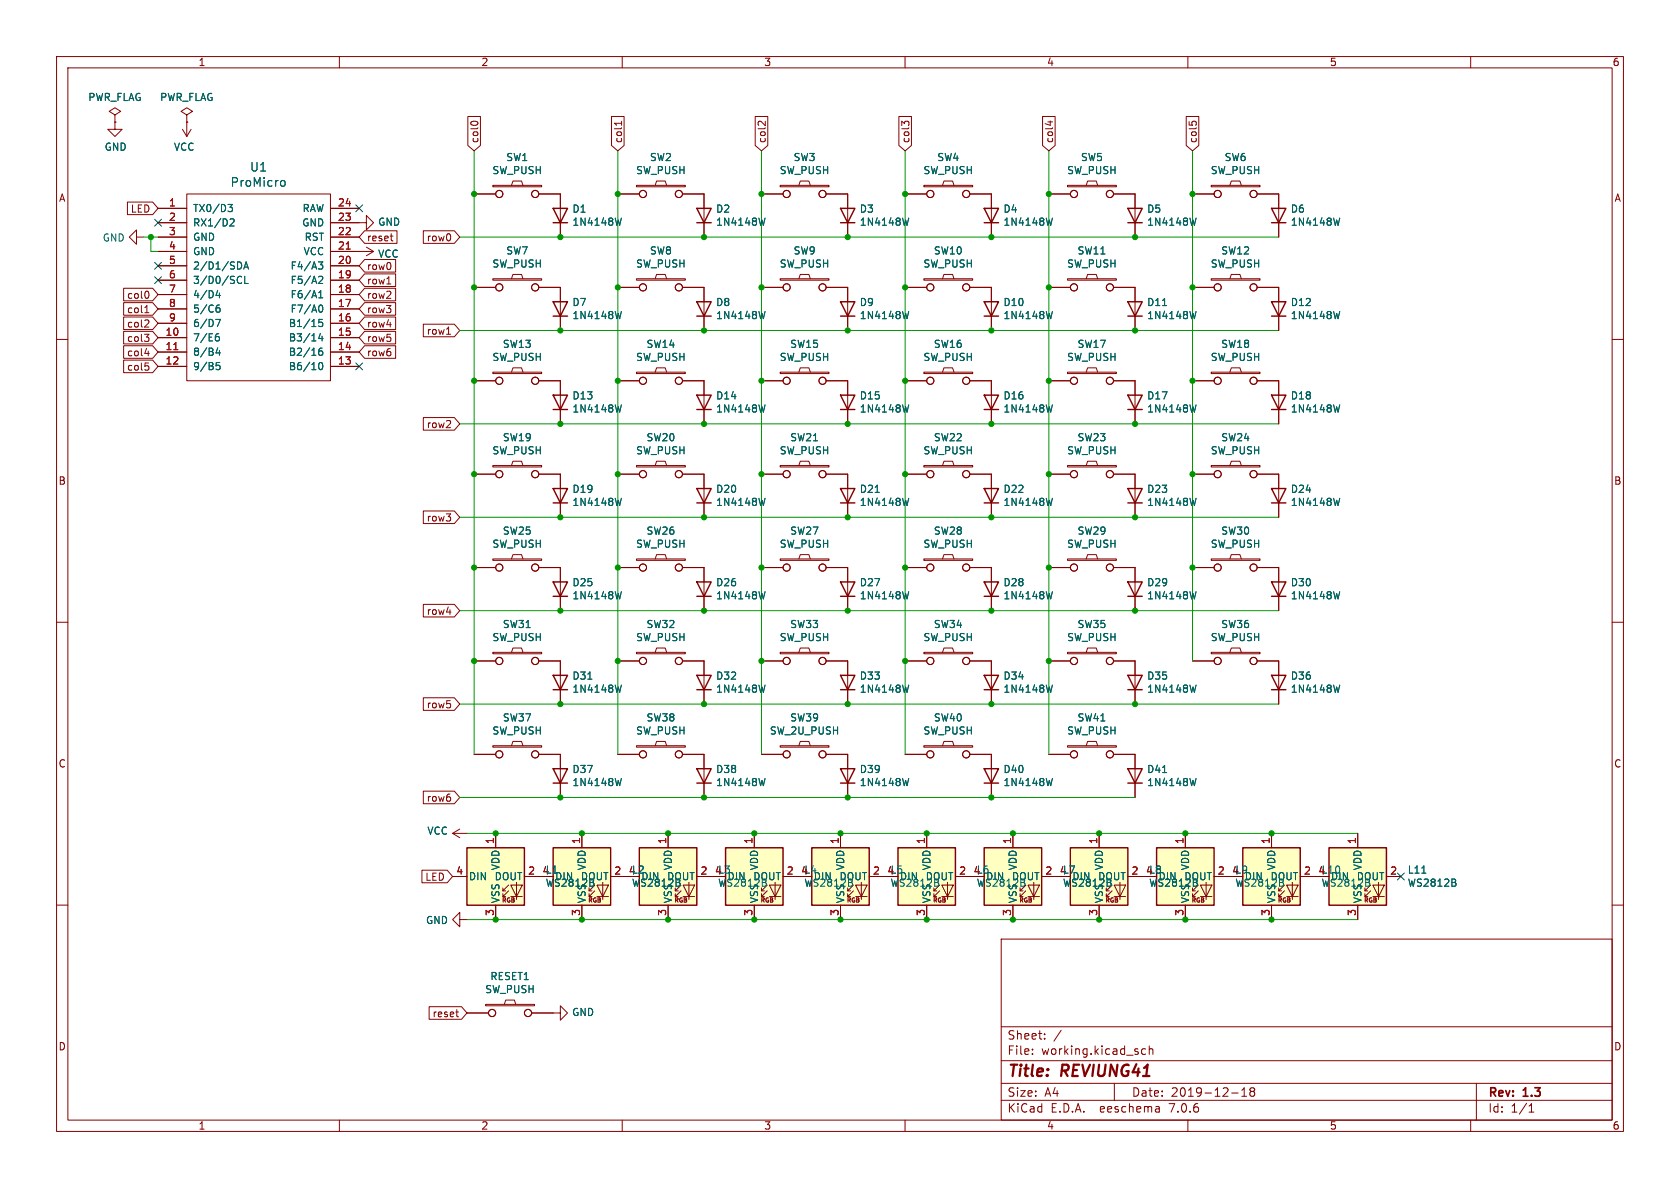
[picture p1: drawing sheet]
<svg xmlns="http://www.w3.org/2000/svg" width="297mm" height="210mm" viewBox="0 0 297 210" stroke-linecap="round" stroke-linejoin="round" font-family="sans-serif">
<defs><g id="words">
<g font-size="2.8" fill="#840000">
<text x="178" y="190.9">Title:</text>
<text x="187.7" y="190.9">REVIUNG41</text>
</g>
<g font-size="2.1" fill="#006464">
<text x="40.7" y="33.2">ProMicro</text>
<text x="44.1" y="30.5">U1</text>
</g>
<g font-size="2.1" fill="#840000">
<text x="178" y="184">Sheet:</text>
<text x="178" y="186.7">File:</text>
<text x="184.1" y="186.7">working.kicad_sch</text>
<text x="178" y="196.9">KiCad</text>
<text x="178" y="194.1">Size:</text>
<text x="184.7" y="194.1">A4</text>
<text x="185.7" y="196.9">E.D.A.</text>
<text x="194.6" y="196.9">eeschema</text>
<text x="200" y="194.1">Date:</text>
<text x="207" y="196.9">7.0.6</text>
<text x="207" y="194.1">2019-12-18</text>
<text x="263" y="194.3">Rev:</text>
<text x="263" y="196.9">Id:</text>
<text x="267.1" y="196.9">1/1</text>
<text x="269.4" y="194.3">1.3</text>
</g>
<g font-size="1.8" fill="#840000">
<text x="35" y="11.9">1</text>
<text x="85" y="11.9">2</text>
<text x="135" y="11.9">3</text>
<text x="185" y="11.9">4</text>
<text x="235" y="11.9">5</text>
<text x="285" y="11.9">6</text>
<text x="84.8" y="25.4" transform="rotate(-90 84.8 25.4)">col0</text>
<text x="110.2" y="25.4" transform="rotate(-90 110.2 25.4)">col1</text>
<text x="135.6" y="25.4" transform="rotate(-90 135.6 25.4)">col2</text>
<text x="161" y="25.4" transform="rotate(-90 161 25.4)">col3</text>
<text x="186.4" y="25.4" transform="rotate(-90 186.4 25.4)">col4</text>
<text x="211.8" y="25.4" transform="rotate(-90 211.8 25.4)">col5</text>
<text x="10.3" y="35.9">A</text>
<text x="285.3" y="35.9">A</text>
<text x="23" y="37.8">LED</text>
<text x="64.8" y="47.9">row0</text>
<text x="64.8" y="42.9">reset</text>
<text x="75.3" y="42.9">row0</text>
<text x="22.4" y="53">col0</text>
<text x="64.8" y="53">row2</text>
<text x="64.8" y="50.5">row1</text>
<text x="22.4" y="58.1">col2</text>
<text x="22.4" y="55.6">col1</text>
<text x="64.8" y="55.6">row3</text>
<text x="64.8" y="58.1">row4</text>
<text x="75.3" y="59.4">row1</text>
<text x="22.4" y="63.2">col4</text>
<text x="22.4" y="65.7">col5</text>
<text x="22.4" y="60.6">col3</text>
<text x="64.8" y="60.6">row5</text>
<text x="64.8" y="63.2">row6</text>
<text x="75.3" y="75.9">row2</text>
<text x="10.3" y="85.9">B</text>
<text x="285.3" y="85.9">B</text>
<text x="75.3" y="92.4">row3</text>
<text x="75.3" y="108.9">row4</text>
<text x="75.3" y="125.4">row5</text>
<text x="10.3" y="135.9">C</text>
<text x="285.3" y="135.9">C</text>
<text x="75.3" y="141.9">row6</text>
<text x="75.1" y="155.9">LED</text>
<text x="10.3" y="185.9">D</text>
<text x="76.4" y="180">reset</text>
<text x="285.3" y="185.9">D</text>
<text x="35" y="199.9">1</text>
<text x="85" y="199.9">2</text>
<text x="135" y="199.9">3</text>
<text x="185" y="199.9">4</text>
<text x="235" y="199.9">5</text>
<text x="285" y="199.9">6</text>
</g>
<g font-size="1.8" fill="#006464">
<text x="15.5" y="18.1">PWR_FLAG</text>
<text x="28.2" y="18.1">PWR_FLAG</text>
<text x="18.4" y="26.8">GND</text>
<text x="30.6" y="26.8">VCC</text>
<text x="89.4" y="28.7">SW1</text>
<text x="114.8" y="28.7">SW2</text>
<text x="140.2" y="28.7">SW3</text>
<text x="165.6" y="28.7">SW4</text>
<text x="191" y="28.7">SW5</text>
<text x="216.4" y="28.7">SW6</text>
<text x="87" y="31">SW_PUSH</text>
<text x="112.4" y="31">SW_PUSH</text>
<text x="137.8" y="31">SW_PUSH</text>
<text x="163.2" y="31">SW_PUSH</text>
<text x="188.6" y="31">SW_PUSH</text>
<text x="214" y="31">SW_PUSH</text>
<text x="34" y="37.7">TX0/D3</text>
<text x="34" y="40.2">RX1/D2</text>
<text x="53.3" y="40.2">GND</text>
<text x="53.4" y="37.7">RAW</text>
<text x="66.8" y="40.1">GND</text>
<text x="101.1" y="37.8">D1</text>
<text x="101.1" y="40.1">1N4148W</text>
<text x="126.5" y="37.8">D2</text>
<text x="126.5" y="40.1">1N4148W</text>
<text x="151.9" y="37.8">D3</text>
<text x="151.9" y="40.1">1N4148W</text>
<text x="177.3" y="37.8">D4</text>
<text x="177.3" y="40.1">1N4148W</text>
<text x="202.7" y="37.8">D5</text>
<text x="202.7" y="40.1">1N4148W</text>
<text x="228.1" y="37.8">D6</text>
<text x="228.1" y="40.1">1N4148W</text>
<text x="18.1" y="42.9">GND</text>
<text x="34" y="42.8">GND</text>
<text x="34" y="45.3">GND</text>
<text x="34" y="47.9">2/D1/SDA</text>
<text x="51.3" y="47.9">F4/A3</text>
<text x="53.6" y="45.3">VCC</text>
<text x="53.8" y="42.8">RST</text>
<text x="66.8" y="45.7">VCC</text>
<text x="87" y="47.5">SW_PUSH</text>
<text x="89.4" y="45.2">SW7</text>
<text x="112.4" y="47.5">SW_PUSH</text>
<text x="114.8" y="45.2">SW8</text>
<text x="137.8" y="47.5">SW_PUSH</text>
<text x="140.2" y="45.2">SW9</text>
<text x="163.2" y="47.5">SW_PUSH</text>
<text x="165" y="45.2">SW10</text>
<text x="188.6" y="47.5">SW_PUSH</text>
<text x="190.4" y="45.2">SW11</text>
<text x="214" y="47.5">SW_PUSH</text>
<text x="215.8" y="45.2">SW12</text>
<text x="34" y="50.4">3/D0/SCL</text>
<text x="34" y="52.9">4/D4</text>
<text x="51.3" y="52.9">F6/A1</text>
<text x="51.3" y="50.4">F5/A2</text>
<text x="34" y="55.5">5/C6</text>
<text x="34" y="58">6/D7</text>
<text x="51" y="58">B1/15</text>
<text x="51.3" y="55.5">F7/A0</text>
<text x="101.1" y="54.3">D7</text>
<text x="101.1" y="56.6">1N4148W</text>
<text x="126.5" y="54.3">D8</text>
<text x="126.5" y="56.6">1N4148W</text>
<text x="151.9" y="54.3">D9</text>
<text x="151.9" y="56.6">1N4148W</text>
<text x="177.3" y="54.3">D10</text>
<text x="177.3" y="56.6">1N4148W</text>
<text x="202.7" y="54.3">D11</text>
<text x="202.7" y="56.6">1N4148W</text>
<text x="228.1" y="54.3">D12</text>
<text x="228.1" y="56.6">1N4148W</text>
<text x="34" y="60.6">7/E6</text>
<text x="34" y="63.1">8/B4</text>
<text x="34" y="65.6">9/B5</text>
<text x="51" y="65.6">B6/10</text>
<text x="51" y="63.1">B2/16</text>
<text x="51" y="60.6">B3/14</text>
<text x="87" y="64">SW_PUSH</text>
<text x="88.8" y="61.7">SW13</text>
<text x="112.4" y="64">SW_PUSH</text>
<text x="114.2" y="61.7">SW14</text>
<text x="137.8" y="64">SW_PUSH</text>
<text x="139.6" y="61.7">SW15</text>
<text x="163.2" y="64">SW_PUSH</text>
<text x="165" y="61.7">SW16</text>
<text x="188.6" y="64">SW_PUSH</text>
<text x="190.4" y="61.7">SW17</text>
<text x="214" y="64">SW_PUSH</text>
<text x="215.8" y="61.7">SW18</text>
<text x="101.1" y="70.8">D13</text>
<text x="126.5" y="70.8">D14</text>
<text x="151.9" y="70.8">D15</text>
<text x="177.3" y="70.8">D16</text>
<text x="202.7" y="70.8">D17</text>
<text x="228.1" y="70.8">D18</text>
<text x="101.1" y="73.1">1N4148W</text>
<text x="126.5" y="73.1">1N4148W</text>
<text x="151.9" y="73.1">1N4148W</text>
<text x="177.3" y="73.1">1N4148W</text>
<text x="202.7" y="73.1">1N4148W</text>
<text x="228.1" y="73.1">1N4148W</text>
<text x="87" y="80.5">SW_PUSH</text>
<text x="88.8" y="78.2">SW19</text>
<text x="112.4" y="80.5">SW_PUSH</text>
<text x="114.2" y="78.2">SW20</text>
<text x="137.8" y="80.5">SW_PUSH</text>
<text x="139.6" y="78.2">SW21</text>
<text x="163.2" y="80.5">SW_PUSH</text>
<text x="165" y="78.2">SW22</text>
<text x="188.6" y="80.5">SW_PUSH</text>
<text x="190.4" y="78.2">SW23</text>
<text x="214" y="80.5">SW_PUSH</text>
<text x="215.8" y="78.2">SW24</text>
<text x="101.1" y="87.3">D19</text>
<text x="101.1" y="89.6">1N4148W</text>
<text x="126.5" y="87.3">D20</text>
<text x="126.5" y="89.6">1N4148W</text>
<text x="151.9" y="87.3">D21</text>
<text x="151.9" y="89.6">1N4148W</text>
<text x="177.3" y="87.3">D22</text>
<text x="177.3" y="89.6">1N4148W</text>
<text x="202.7" y="87.3">D23</text>
<text x="202.7" y="89.6">1N4148W</text>
<text x="228.1" y="87.3">D24</text>
<text x="228.1" y="89.6">1N4148W</text>
<text x="88.8" y="94.7">SW25</text>
<text x="114.2" y="94.7">SW26</text>
<text x="139.6" y="94.7">SW27</text>
<text x="165" y="94.7">SW28</text>
<text x="190.4" y="94.7">SW29</text>
<text x="215.8" y="94.7">SW30</text>
<text x="87" y="97">SW_PUSH</text>
<text x="112.4" y="97">SW_PUSH</text>
<text x="137.8" y="97">SW_PUSH</text>
<text x="163.2" y="97">SW_PUSH</text>
<text x="188.6" y="97">SW_PUSH</text>
<text x="214" y="97">SW_PUSH</text>
<text x="101.1" y="103.8">D25</text>
<text x="101.1" y="106.1">1N4148W</text>
<text x="126.5" y="103.8">D26</text>
<text x="126.5" y="106.1">1N4148W</text>
<text x="151.9" y="103.8">D27</text>
<text x="151.9" y="106.1">1N4148W</text>
<text x="177.3" y="103.8">D28</text>
<text x="177.3" y="106.1">1N4148W</text>
<text x="202.7" y="103.8">D29</text>
<text x="202.7" y="106.1">1N4148W</text>
<text x="228.1" y="103.8">D30</text>
<text x="228.1" y="106.1">1N4148W</text>
<text x="87" y="113.5">SW_PUSH</text>
<text x="88.8" y="111.2">SW31</text>
<text x="112.4" y="113.5">SW_PUSH</text>
<text x="114.2" y="111.2">SW32</text>
<text x="137.8" y="113.5">SW_PUSH</text>
<text x="139.6" y="111.2">SW33</text>
<text x="163.2" y="113.5">SW_PUSH</text>
<text x="165" y="111.2">SW34</text>
<text x="188.6" y="113.5">SW_PUSH</text>
<text x="190.4" y="111.2">SW35</text>
<text x="214" y="113.5">SW_PUSH</text>
<text x="215.8" y="111.2">SW36</text>
<text x="101.1" y="120.3">D31</text>
<text x="101.1" y="122.7">1N4148W</text>
<text x="126.5" y="120.3">D32</text>
<text x="126.5" y="122.7">1N4148W</text>
<text x="151.9" y="120.3">D33</text>
<text x="151.9" y="122.7">1N4148W</text>
<text x="177.3" y="120.3">D34</text>
<text x="177.3" y="122.7">1N4148W</text>
<text x="202.7" y="120.3">D35</text>
<text x="202.7" y="122.7">1N4148W</text>
<text x="228.1" y="120.3">D36</text>
<text x="228.1" y="122.7">1N4148W</text>
<text x="87" y="130">SW_PUSH</text>
<text x="88.8" y="127.7">SW37</text>
<text x="112.4" y="130">SW_PUSH</text>
<text x="114.2" y="127.7">SW38</text>
<text x="136" y="130">SW_2U_PUSH</text>
<text x="139.6" y="127.7">SW39</text>
<text x="163.2" y="130">SW_PUSH</text>
<text x="165" y="127.7">SW40</text>
<text x="188.6" y="130">SW_PUSH</text>
<text x="190.4" y="127.7">SW41</text>
<text x="101.1" y="136.9">D37</text>
<text x="126.5" y="136.9">D38</text>
<text x="151.9" y="136.9">D39</text>
<text x="177.3" y="136.9">D40</text>
<text x="202.7" y="136.9">D41</text>
<text x="101.1" y="139.2">1N4148W</text>
<text x="126.5" y="139.2">1N4148W</text>
<text x="151.9" y="139.2">1N4148W</text>
<text x="177.3" y="139.2">1N4148W</text>
<text x="202.7" y="139.2">1N4148W</text>
<text x="75.5" y="147.8">VCC</text>
<text x="82.8" y="155.8">DIN</text>
<text x="87.4" y="155.8">DOUT</text>
<text x="88.5" y="153.9" transform="rotate(-90 88.5 153.9)">VDD</text>
<text x="95.8" y="154.7">4L1</text>
<text x="98" y="155.8">DIN</text>
<text x="102.6" y="155.8">DOUT</text>
<text x="103.7" y="153.9" transform="rotate(-90 103.7 153.9)">VDD</text>
<text x="111.1" y="154.7">4L2</text>
<text x="113.3" y="155.8">DIN</text>
<text x="117.8" y="155.8">DOUT</text>
<text x="119" y="153.9" transform="rotate(-90 119 153.9)">VDD</text>
<text x="128.5" y="155.8">DIN</text>
<text x="133.1" y="155.8">DOUT</text>
<text x="134.2" y="153.9" transform="rotate(-90 134.2 153.9)">VDD</text>
<text x="143.8" y="155.8">DIN</text>
<text x="148.3" y="155.8">DOUT</text>
<text x="149.5" y="153.9" transform="rotate(-90 149.5 153.9)">VDD</text>
<text x="159" y="155.8">DIN</text>
<text x="163.6" y="155.8">DOUT</text>
<text x="164.7" y="153.9" transform="rotate(-90 164.7 153.9)">VDD</text>
<text x="174.2" y="155.8">DIN</text>
<text x="178.8" y="155.8">DOUT</text>
<text x="179.9" y="153.9" transform="rotate(-90 179.9 153.9)">VDD</text>
<text x="187.3" y="154.7">4L7</text>
<text x="189.5" y="155.8">DIN</text>
<text x="194" y="155.8">DOUT</text>
<text x="195.2" y="153.9" transform="rotate(-90 195.2 153.9)">VDD</text>
<text x="204.7" y="155.8">DIN</text>
<text x="209.3" y="155.8">DOUT</text>
<text x="210.4" y="153.9" transform="rotate(-90 210.4 153.9)">VDD</text>
<text x="217.7" y="154.7">4L9</text>
<text x="220" y="155.8">DIN</text>
<text x="224.5" y="155.8">DOUT</text>
<text x="225.7" y="153.9" transform="rotate(-90 225.7 153.9)">VDD</text>
<text x="235.2" y="155.8">DIN</text>
<text x="239.8" y="155.8">DOUT</text>
<text x="240.9" y="153.9" transform="rotate(-90 240.9 153.9)">VDD</text>
<text x="248.8" y="154.6">L11</text>
<text x="88.5" y="159.8" transform="rotate(-90 88.5 159.8)">VSS</text>
<text x="96.4" y="156.9">WS2812B</text>
<text x="103.7" y="159.8" transform="rotate(-90 103.7 159.8)">VSS</text>
<text x="111.6" y="156.9">WS2812B</text>
<text x="119" y="159.8" transform="rotate(-90 119 159.8)">VSS</text>
<text x="126.9" y="156.9">WS2812B</text>
<text x="134.2" y="159.8" transform="rotate(-90 134.2 159.8)">VSS</text>
<text x="142.1" y="156.9">WS2812B</text>
<text x="149.5" y="159.8" transform="rotate(-90 149.5 159.8)">VSS</text>
<text x="157.3" y="156.9">WS2812B</text>
<text x="164.7" y="159.8" transform="rotate(-90 164.7 159.8)">VSS</text>
<text x="172.6" y="156.9">WS2812B</text>
<text x="179.9" y="159.8" transform="rotate(-90 179.9 159.8)">VSS</text>
<text x="187.8" y="156.9">WS2812B</text>
<text x="195.2" y="159.8" transform="rotate(-90 195.2 159.8)">VSS</text>
<text x="203.1" y="156.9">WS2812B</text>
<text x="210.4" y="159.8" transform="rotate(-90 210.4 159.8)">VSS</text>
<text x="218.3" y="156.9">WS2812B</text>
<text x="225.7" y="159.8" transform="rotate(-90 225.7 159.8)">VSS</text>
<text x="233.5" y="156.9">WS2812B</text>
<text x="240.9" y="159.8" transform="rotate(-90 240.9 159.8)">VSS</text>
<text x="248.8" y="156.9">WS2812B</text>
<text x="75.2" y="163.6">GND</text>
<text x="86.6" y="173.5">RESET1</text>
<text x="85.7" y="175.8">SW_PUSH</text>
<text x="101.1" y="179.8">GND</text>
</g>
<g font-size="1.8" fill="#a90000">
<text x="29.8" y="36.6">1</text>
<text x="29.8" y="39.1">2</text>
<text x="29.8" y="41.7">3</text>
<text x="59.6" y="41.7">22</text>
<text x="59.6" y="39.1">23</text>
<text x="59.6" y="36.6">24</text>
<text x="29.8" y="44.2">4</text>
<text x="29.8" y="46.7">5</text>
<text x="59.6" y="46.7">20</text>
<text x="59.6" y="44.2">21</text>
<text x="29.8" y="49.3">6</text>
<text x="29.8" y="51.8">7</text>
<text x="59.6" y="51.8">18</text>
<text x="59.6" y="49.3">19</text>
<text x="29.2" y="59.4">10</text>
<text x="29.8" y="54.4">8</text>
<text x="29.8" y="56.9">9</text>
<text x="59.6" y="59.4">15</text>
<text x="59.6" y="56.9">16</text>
<text x="59.6" y="54.4">17</text>
<text x="29.2" y="62">11</text>
<text x="29.2" y="64.5">12</text>
<text x="59.6" y="64.5">13</text>
<text x="59.6" y="62">14</text>
<text x="87.4" y="149.3" transform="rotate(-90 87.4 149.3)">1</text>
<text x="102.6" y="149.3" transform="rotate(-90 102.6 149.3)">1</text>
<text x="117.9" y="149.3" transform="rotate(-90 117.9 149.3)">1</text>
<text x="133.1" y="149.3" transform="rotate(-90 133.1 149.3)">1</text>
<text x="148.3" y="149.3" transform="rotate(-90 148.3 149.3)">1</text>
<text x="163.6" y="149.3" transform="rotate(-90 163.6 149.3)">1</text>
<text x="178.8" y="149.3" transform="rotate(-90 178.8 149.3)">1</text>
<text x="194.1" y="149.3" transform="rotate(-90 194.1 149.3)">1</text>
<text x="209.3" y="149.3" transform="rotate(-90 209.3 149.3)">1</text>
<text x="224.5" y="149.3" transform="rotate(-90 224.5 149.3)">1</text>
<text x="239.8" y="149.3" transform="rotate(-90 239.8 149.3)">1</text>
<text x="80.6" y="154.7">4</text>
<text x="93.3" y="154.7">2</text>
<text x="108.5" y="154.7">2</text>
<text x="123.8" y="154.7">2</text>
<text x="126.3" y="154.7">4L3</text>
<text x="139" y="154.7">2</text>
<text x="141.5" y="154.7">4L4</text>
<text x="154.2" y="154.7">2</text>
<text x="156.8" y="154.7">4L5</text>
<text x="169.5" y="154.7">2</text>
<text x="172" y="154.7">4L6</text>
<text x="184.7" y="154.7">2</text>
<text x="200" y="154.7">2</text>
<text x="202.5" y="154.7">4L8</text>
<text x="215.2" y="154.7">2</text>
<text x="230.4" y="154.7">2</text>
<text x="233" y="154.7">4L10</text>
<text x="245.7" y="154.7">2</text>
<text x="87.4" y="162" transform="rotate(-90 87.4 162)">3</text>
<text x="102.6" y="162" transform="rotate(-90 102.6 162)">3</text>
<text x="117.9" y="162" transform="rotate(-90 117.9 162)">3</text>
<text x="133.1" y="162" transform="rotate(-90 133.1 162)">3</text>
<text x="148.3" y="162" transform="rotate(-90 148.3 162)">3</text>
<text x="163.6" y="162" transform="rotate(-90 163.6 162)">3</text>
<text x="178.8" y="162" transform="rotate(-90 178.8 162)">3</text>
<text x="194.1" y="162" transform="rotate(-90 194.1 162)">3</text>
<text x="209.3" y="162" transform="rotate(-90 209.3 162)">3</text>
<text x="224.5" y="162" transform="rotate(-90 224.5 162)">3</text>
<text x="239.8" y="162" transform="rotate(-90 239.8 162)">3</text>
</g>
<g font-size="1.1" fill="#840000">
<text x="88.6" y="159.7">RGB</text>
<text x="103.9" y="159.7">RGB</text>
<text x="119.1" y="159.7">RGB</text>
<text x="134.3" y="159.7">RGB</text>
<text x="149.6" y="159.7">RGB</text>
<text x="164.8" y="159.7">RGB</text>
<text x="180.1" y="159.7">RGB</text>
<text x="195.3" y="159.7">RGB</text>
<text x="210.5" y="159.7">RGB</text>
<text x="225.8" y="159.7">RGB</text>
<text x="241" y="159.7">RGB</text>
</g>
</g></defs>
<g fill="none" stroke="#840000" stroke-width=".18">
<path d="M10 10h277v190h-277zM12 12h273v186h-273zM60 10v2M110 10v2M160 10v2M210 10v2M260 10v2M20.3 20.3l1-.6-1-.6-1 .6 1 .6v1.3M20.3 21.6h.1M20.3 21.6v1.3h1.3l-1.3 1.2-1.3-1.2h1.3M22.5 35.7h4.5l.9 1.1-.9 1.1h-4.5zM27.9 36.8h5.1"/>
<path d="M27.9 39.4h5.1M32.3 22.9l.7 1.2M33 34.3h25.4v33h-25.4zM33 20.3l1-.6-1-.6-1 .6 1 .6v1.3M33 21.6h.1M33 21.6v2.5M33.8 22.9l-.8 1.2M58.4 39.4h6.4v-1.3l1.2 1.3-1.2 1.2v-1.2M58.4 36.8h5.1M82.7 20.6h2.2v5.1l-1.1 1-1.1-1zM83.3 21.6l.4-.2 .7 .2M83.8 34.3h3.8"/>
<path d="M87.1 32.8h8.7v.2h-8.7zM90.4 32.8l.3-.8h1.5l.3 .8M95.2 34.3h3.9v7.6M108.1 20.6h2.2v5.1l-1.1 1-1.1-1zM109.2 34.3h3.8M109.9 21.4v.8M109.9 21.8h-1.3l.2 .1M112.5 32.8h8.7v.2h-8.7zM115.8 32.8l.3-.8h1.5l.3 .8M120.6 34.3h3.9v7.6M133.5 20.6h2.2v5.1l-1.1 1-1.1-1zM134.6 34.3h3.8"/>
<path d="M135.3 21.4v.8l-.7-.7-.3-.1-.3 .3M137.9 32.8h8.7v.2h-8.7zM141.2 32.8l.3-.8h1.5l.3 .8M146 34.3h3.9v7.6M158.9 20.6h2.2v5.1l-1.1 1-1.1-1zM159.9 21.7l.2-.3h.3l.3 .3M159.9 21.9l-.5-.5v.8M160 34.3h3.8M163.3 32.8h8.7v.2h-8.7zM166.6 32.8l.3-.8h1.5l.3 .8M171.4 34.3h3.9v7.6M184.3 20.6h2.2v5.1l-1.1 1-1.1-1z"/>
<path d="M185.2 21.6h.9M185.4 34.3h3.8M185.7 21.4v.8M188.7 32.8h8.7v.2h-8.7zM192 32.8l.3-.8h1.5l.3 .8M196.8 34.3h3.9v7.6M209.7 20.6h2.2v5.1l-1.1 1-1.1-1zM210.2 21.5v.6M210.7 21.7l.2-.3h.3l.3 .3M210.8 34.3h3.8M214.1 32.8h8.7v.2h-8.7zM217.4 32.8l.3-.8h1.5l.3 .8"/>
<path d="M222.2 34.3h3.9v7.6M10 60h2M21.9 51h5.1l.9 1.1-.9 1.1h-5.1zM21.9 56h5.1l.9 1.2-.9 1.1h-5.1zM21.9 53.5h5.1l.9 1.1-.9 1.1h-5.1zM21.9 58.6h5.1l.9 1.1-.9 1.1h-5.1zM24.1 41.9v-1.3l-1.2 1.3 1.2 1.3v-1.3h1.3M25.5 59.1h.8l-.4 .5M25.6 55.3h.7M25.8 54.2l.2-.2v1.3M26.1 56.6l.2 .2v.3l-.8 .7h.8M26.1 59.6l.2 .2v.3l-.2 .3"/>
<path d="M26.1 51.5l.2 .5-.2 .7M27.9 59.7h5.1M27.9 57.2h5.1M27.9 54.6h5.1M27.9 52.1h5.1M27.9 49.5h5.1M27.9 47h5.1M27.9 44.5h5.1M27.9 41.9h5.1M58.4 59.7h5.1M58.4 57.2h5.1M58.4 54.6h5.1"/>
<path d="M58.4 52.1h5.1M58.4 49.5h5.1M58.4 47h5.1M58.4 44.5h7.6M58.4 41.9h5.1M64.5 58.6h5.4v2.2h-5.4l-1-1.1zM64.5 51h5.4v2.2h-5.4l-1-1.1zM64.5 45.9h5.4v2.2h-5.4l-1-1.1zM64.5 53.5h5.4v2.2h-5.4l-1-1.1zM64.5 56h5.4v2.3h-5.4l-1-1.1zM64.5 40.8h5.7v2.2h-5.7l-1-1.1zM64.5 48.4h5.4v2.2h-5.4l-1-1.1z"/>
<path d="M64.8 43.7l1.2 .8M66 44.5l-1.2 .7M68.4 57.4h.8M68.4 50.2h.7M69 41.7h.5M69.2 42.5l.3 .1M74.8 57.3h5.5l1 1.1-1 1.1h-5.5zM74.8 40.8h5.5l1 1.1-1 1.1h-5.5zM78.9 59.1h.8M83.8 50.8h3.8M87.1 49.3h8.7v.2h-8.7zM90.4 49.3l.3-.8h1.5l.3 .8"/>
<path d="M95.2 50.8h3.9v7.6M109.2 50.8h3.8M112.5 49.3h8.7v.2h-8.7zM115.8 49.3l.3-.8h1.5l.3 .8M120.6 50.8h3.9v7.6M134.6 50.8h3.8M137.9 49.3h8.7v.2h-8.7zM141.2 49.3l.3-.8h1.5l.3 .8M146 50.8h3.9v7.6M160 50.8h3.8M163.3 49.3h8.7v.2h-8.7zM166.6 49.3l.3-.8h1.5l.3 .8"/>
<path d="M171.4 50.8h3.9v7.6M185.4 50.8h3.8M188.7 49.3h8.7v.2h-8.7zM192 49.3l.3-.8h1.5l.3 .8M196.8 50.8h3.9v7.6M210.8 50.8h3.8M214.1 49.3h8.7v.2h-8.7zM217.4 49.3l.3-.8h1.5l.3 .8M222.2 50.8h3.9v7.6M285 60h2M21.9 61.1h5.1l.9 1.1-.9 1.1h-5.1zM21.9 63.7h5.1l.9 1.1-.9 1.1h-5.1z"/>
<path d="M25.6 62.5h.8M25.7 64.2h.6M26.1 64.7l.2 .2v.3l-.2 .2M26.2 62.1v.8M27.9 62.2h5.1M27.9 64.8h5.1M58.4 62.2h5.1M58.4 64.8h5.1M64.5 61.1h5.4v2.2h-5.4l-1-1.1zM74.8 73.8h5.5l1 1.1-1 1.1h-5.5zM83.8 67.3h3.8M87.1 65.8h8.7v.2h-8.7z"/>
<path d="M90.4 65.8l.3-.8h1.5l.3 .8M95.2 67.3h3.9v7.6M109.2 67.3h3.8M112.5 65.8h8.7v.2h-8.7zM115.8 65.8l.3-.8h1.5l.3 .8M120.6 67.3h3.9v7.6M134.6 67.3h3.8M137.9 65.8h8.7v.2h-8.7zM141.2 65.8l.3-.8h1.5l.3 .8M146 67.3h3.9v7.6M160 67.3h3.8M163.3 65.8h8.7v.2h-8.7z"/>
<path d="M166.6 65.8l.3-.8h1.5l.3 .8M171.4 67.3h3.9v7.6M185.4 67.3h3.8M188.7 65.8h8.7v.2h-8.7zM192 65.8l.3-.8h1.5l.3 .8M196.8 67.3h3.9v7.6M210.8 67.3h3.8M214.1 65.8h8.7v.2h-8.7zM217.4 65.8l.3-.8h1.5l.3 .8M222.2 67.3h3.9v7.6M74.8 90.3h5.5l1 1.1-1 1.2h-5.5zM83.8 83.8h3.8"/>
<path d="M87.1 98.8h8.7v.3h-8.7zM87.1 82.3h8.7v.3h-8.7zM90.4 98.8l.3-.8h1.5l.3 .8M90.4 82.3l.3-.8h1.5l.3 .8M95.2 83.8h3.9v7.6M109.2 83.8h3.8M112.5 82.3h8.7v.3h-8.7zM112.5 98.8h8.7v.3h-8.7zM115.8 82.3l.3-.8h1.5l.3 .8M115.8 98.8l.3-.8h1.5l.3 .8M120.6 83.8h3.9v7.6M134.6 83.8h3.8"/>
<path d="M137.9 82.3h8.7v.3h-8.7zM137.9 98.8h8.7v.3h-8.7zM141.2 82.3l.3-.8h1.5l.3 .8M141.2 98.8l.3-.8h1.5l.3 .8M146 83.8h3.9v7.6M160 83.8h3.8M163.3 82.3h8.7v.3h-8.7zM163.3 98.8h8.7v.3h-8.7zM166.6 82.3l.3-.8h1.5l.3 .8M166.6 98.8l.3-.8h1.5l.3 .8M171.4 83.8h3.9v7.6M185.4 83.8h3.8"/>
<path d="M188.7 82.3h8.7v.3h-8.7zM188.7 98.8h8.7v.3h-8.7zM192 82.3l.3-.8h1.5l.3 .8M192 98.8l.3-.8h1.5l.3 .8M196.8 83.8h3.9v7.6M210.8 83.8h3.8M214.1 98.8h8.7v.3h-8.7zM214.1 82.3h8.7v.3h-8.7zM217.4 98.8l.3-.8h1.5l.3 .8M217.4 82.3l.3-.8h1.5l.3 .8M222.2 83.8h3.9v7.6M10 110h2"/>
<path d="M74.8 106.8h5.5l1 1.2-1 1.1h-5.5zM78.9 108.2h.8M83.8 116.8h3.8M83.8 100.3h3.8M87.1 115.3h8.7v.3h-8.7zM90.4 115.3l.3-.7h1.5l.3 .7M95.2 116.8h3.9v7.7M95.2 100.3h3.9v7.7M109.2 116.8h3.8M109.2 100.3h3.8M112.5 115.3h8.7v.3h-8.7zM115.8 115.3l.3-.7h1.5l.3 .7"/>
<path d="M120.6 100.3h3.9v7.7M120.6 116.8h3.9v7.7M134.6 116.8h3.8M134.6 100.3h3.8M137.9 115.3h8.7v.3h-8.7zM141.2 115.3l.3-.7h1.5l.3 .7M146 100.3h3.9v7.7M146 116.8h3.9v7.7M160 116.8h3.8M160 100.3h3.8M163.3 115.3h8.7v.3h-8.7zM166.6 115.3l.3-.7h1.5l.3 .7"/>
<path d="M171.4 100.3h3.9v7.7M171.4 116.8h3.9v7.7M185.4 116.8h3.8M185.4 100.3h3.8M188.7 115.3h8.7v.3h-8.7zM192 115.3l.3-.7h1.5l.3 .7M196.8 100.3h3.9v7.7M196.8 116.8h3.9v7.7M210.8 116.8h3.8M210.8 100.3h3.8M214.1 115.3h8.7v.3h-8.7zM217.4 115.3l.3-.7h1.5l.3 .7"/>
<path d="M222.2 100.3h3.9v7.7M222.2 116.8h3.9v7.7M285 110h2M74.8 139.9h5.5l1 1.1-1 1.1h-5.5zM74.8 123.3h5.5l1 1.2-1 1.1h-5.5zM83.8 133.4h3.8M87.1 131.8h8.7v.3h-8.7zM90.4 131.8l.3-.7h1.5l.3 .7M95.2 133.4h3.9v7.6M109.2 133.4h3.8M112.5 131.8h8.7v.3h-8.7zM115.8 131.8l.3-.7h1.5l.3 .7"/>
<path d="M120.6 133.4h3.9v7.6M134.6 133.4h3.8M137.9 131.8h8.7v.3h-8.7zM141.2 131.8l.3-.7h1.5l.3 .7M146 133.4h3.9v7.6M160 133.4h3.8M163.3 131.8h8.7v.3h-8.7zM166.6 131.8l.3-.7h1.5l.3 .7M171.4 133.4h3.9v7.6M185.4 133.4h3.8M188.7 131.8h8.7v.3h-8.7zM192 131.8l.3-.7h1.5l.3 .7"/>
<path d="M196.8 133.4h3.9v7.6M10 160h2M74.6 153.8h4.5l.9 1.1-.9 1.2h-4.5zM80 154.9h2.5M80 147.3l1.3 .8M80 147.3h2.5M81.3 146.6l-1.3 .7M87.6 147.3v2.6M88.9 158.5h.5M88.9 157.5h.5M89.9 157.5l-1 1v-.5M89.9 156.5l-1 1v-.5"/>
<path d="M90.3 156.5h2l-1 2zM90.3 158.5h2M91.3 156v3M92.7 154.9h2.5M102.9 147.3v2.6M104.1 158.5h.5M105.2 157.5l-1.1 1v-.5M105.2 156.5l-1.1 1v-.5M105.5 156.5h2.1l-1 2zM105.5 158.5h2.1M106.6 156v3M107.9 154.9h2.6"/>
<path d="M118.1 147.3v2.6M119.4 158.5h.5M120.4 157.5l-1 1v-.5M120.4 156.5l-1 1v-.5M120.8 156.5h2l-1 2zM120.8 158.5h2M121.8 156v3M123.2 154.9h2.5M133.3 147.3v2.6M134.6 158.5h.5M135.6 157.5l-1 1v-.5M135.6 156.5l-1 1v-.5"/>
<path d="M136 156.5h2l-1 2zM136 158.5h2M137 156v3M138.4 154.9h2.6M148.6 147.3v2.6M149.9 158.5h.5M150.9 157.5l-1 1v-.5M150.9 156.5l-1 1v-.5M151.3 156.5h2l-1 2zM151.3 158.5h2M152.3 156v3M153.7 154.9h2.5"/>
<path d="M163.8 147.3v2.6M165.1 158.5h.5M166.1 157.5l-1 1v-.5M166.1 156.5l-1 1v-.5M166.5 156.5h2l-1 2zM166.5 158.5h2M167.5 156v3M168.9 154.9h2.5M179.1 147.3v2.6M180.3 158.5h.5M181.4 157.5l-1.1 1v-.5M181.4 156.5l-1.1 1v-.5"/>
<path d="M181.7 156.5h2.1l-1 2zM181.7 158.5h2.1M182.8 156v3M184.1 154.9h2.6M194.3 147.3v2.6M195.6 158.5h.5M196.6 157.5l-1 1v-.5M196.6 156.5l-1 1v-.5M197 156.5h2l-1 2zM197 158.5h2M198 156v3M199.4 154.9h2.5"/>
<path d="M209.5 147.3v2.6M210.8 158.5h.5M211.8 157.5l-1 1v-.5M211.8 156.5l-1 1v-.5M212.2 156.5h2l-1 2zM212.2 158.5h2M213.2 156v3M214.6 154.9h2.6M224.8 147.3v2.6M226.1 158.5h.5M227.1 157.5l-1 1v-.5M227.1 156.5l-1 1v-.5"/>
<path d="M227.5 156.5h2l-1 2zM227.5 158.5h2M228.5 156v3M229.9 154.9h2.5M240 147.3v2.6M241.3 158.5h.5M242.3 157.5l-1 1v-.5M242.3 156.5l-1 1v-.5M242.7 156.5h2l-1 2zM242.7 158.5h2M243.7 156v3M245.1 154.9h2.5"/>
<path d="M285 160h2M75.9 178h5.7l.9 1.1-.9 1.1h-5.7zM80.6 178.9h.5M80.8 179.7h.3M81.3 162.6v-1.3l-1.3 1.3 1.3 1.2v-1.2h1.2M82.5 179.1h3.9M85.9 177.5h8.6v.3h-8.6zM87.6 160v2.6M89.2 177.5l.2-.7h1.5l.3 .7M94 179.1h5.1v-1.3l1.2 1.3-1.2 1.2v-1.2M102.9 160v2.6M118.1 160v2.6"/>
<path d="M133.3 160v2.6M148.6 160v2.6M163.8 160v2.6M177 166h108v32h-108zM179.1 160v2.6M194.3 160v2.6M209.5 160v2.6M224.8 160v2.6M240 160v2.6M60 198v2M110 198v2M160 198v2"/>
<path d="M177 194.5h108M177 191.5h108M177 187.5h108M177 181.5h108M182.5 186.3v.1M182.5 185.5v.1M184.7 183.6v.1M184.7 182.8v.1M187.6 182.1l-1.3 2M197 191.5v3M202.5 185.5l-.4-.1-.3 .3v.4l.2 .2h.5M203.2 185.5l.2-.1 .3 .1 .1 .9"/>
<path d="M203.2 184.9v1.5M204.9 195.7l.1 .9M205 196.5l-.2 .1M205 196h-.2M210 198v2M217.7 193.2h1.2M219.5 193.8h.9M219.5 192.7l.5-.4v1.5M221.2 192.9l-.2 .3v.3l.2 .3 .5-.1 .1-.2-.1-.4-.2-.2M221.2 192.9l-.2-.2 .2-.4 .5 .1 .1 .2-.3 .3M221.2 192.9h.3M260 198v2"/>
<path d="M261 191.5v6.5M270.3 196.6h.9M270.3 195.5l.4-.4v1.5"/>
<circle cx="88.3" cy="34.3" r=".63"/>
<circle cx="94.6" cy="34.3" r=".63"/>
<circle cx="113.7" cy="34.3" r=".63"/>
<circle cx="120" cy="34.3" r=".63"/>
<circle cx="139.1" cy="34.3" r=".63"/>
<circle cx="145.4" cy="34.3" r=".63"/>
<circle cx="164.5" cy="34.3" r=".63"/>
<circle cx="170.8" cy="34.3" r=".63"/>
<circle cx="189.9" cy="34.3" r=".63"/>
<circle cx="196.2" cy="34.3" r=".63"/>
<circle cx="215.3" cy="34.3" r=".63"/>
<circle cx="221.6" cy="34.3" r=".63"/>
<circle cx="88.3" cy="50.8" r=".63"/>
<circle cx="94.6" cy="50.8" r=".63"/>
<circle cx="113.7" cy="50.8" r=".63"/>
<circle cx="120" cy="50.8" r=".63"/>
<circle cx="139.1" cy="50.8" r=".63"/>
<circle cx="145.4" cy="50.8" r=".63"/>
<circle cx="164.5" cy="50.8" r=".63"/>
<circle cx="170.8" cy="50.8" r=".63"/>
<circle cx="189.9" cy="50.8" r=".63"/>
<circle cx="196.2" cy="50.8" r=".63"/>
<circle cx="215.3" cy="50.8" r=".63"/>
<circle cx="221.6" cy="50.8" r=".63"/>
<circle cx="88.3" cy="67.3" r=".63"/>
<circle cx="94.6" cy="67.3" r=".63"/>
<circle cx="113.7" cy="67.3" r=".63"/>
<circle cx="120" cy="67.3" r=".63"/>
<circle cx="139.1" cy="67.3" r=".63"/>
<circle cx="145.4" cy="67.3" r=".63"/>
<circle cx="164.5" cy="67.3" r=".63"/>
<circle cx="170.8" cy="67.3" r=".63"/>
<circle cx="189.9" cy="67.3" r=".63"/>
<circle cx="196.2" cy="67.3" r=".63"/>
<circle cx="215.3" cy="67.3" r=".63"/>
<circle cx="221.6" cy="67.3" r=".63"/>
<circle cx="88.3" cy="83.8" r=".63"/>
<circle cx="94.6" cy="83.8" r=".63"/>
<circle cx="113.7" cy="83.8" r=".63"/>
<circle cx="120" cy="83.8" r=".63"/>
<circle cx="139.1" cy="83.8" r=".63"/>
<circle cx="145.4" cy="83.8" r=".63"/>
<circle cx="164.5" cy="83.8" r=".63"/>
<circle cx="170.8" cy="83.8" r=".63"/>
<circle cx="189.9" cy="83.8" r=".63"/>
<circle cx="196.2" cy="83.8" r=".63"/>
<circle cx="215.3" cy="83.8" r=".63"/>
<circle cx="221.6" cy="83.8" r=".63"/>
<circle cx="88.3" cy="116.8" r=".63"/>
<circle cx="88.3" cy="100.3" r=".63"/>
<circle cx="94.6" cy="116.8" r=".63"/>
<circle cx="94.6" cy="100.3" r=".63"/>
<circle cx="113.7" cy="116.8" r=".63"/>
<circle cx="113.7" cy="100.3" r=".63"/>
<circle cx="120" cy="116.8" r=".63"/>
<circle cx="120" cy="100.3" r=".63"/>
<circle cx="139.1" cy="100.3" r=".63"/>
<circle cx="139.1" cy="116.8" r=".63"/>
<circle cx="145.4" cy="100.3" r=".63"/>
<circle cx="145.4" cy="116.8" r=".63"/>
<circle cx="164.5" cy="100.3" r=".63"/>
<circle cx="164.5" cy="116.8" r=".63"/>
<circle cx="170.8" cy="116.8" r=".63"/>
<circle cx="170.8" cy="100.3" r=".63"/>
<circle cx="189.9" cy="116.8" r=".63"/>
<circle cx="189.9" cy="100.3" r=".63"/>
<circle cx="196.2" cy="100.3" r=".63"/>
<circle cx="196.2" cy="116.8" r=".63"/>
<circle cx="215.3" cy="116.8" r=".63"/>
<circle cx="215.3" cy="100.3" r=".63"/>
<circle cx="221.6" cy="100.3" r=".63"/>
<circle cx="221.6" cy="116.8" r=".63"/>
<circle cx="88.3" cy="133.3" r=".63"/>
<circle cx="94.6" cy="133.3" r=".63"/>
<circle cx="113.7" cy="133.3" r=".63"/>
<circle cx="120" cy="133.3" r=".63"/>
<circle cx="139.1" cy="133.3" r=".63"/>
<circle cx="145.4" cy="133.3" r=".63"/>
<circle cx="164.5" cy="133.3" r=".63"/>
<circle cx="170.8" cy="133.3" r=".63"/>
<circle cx="189.9" cy="133.3" r=".63"/>
<circle cx="196.2" cy="133.3" r=".63"/>
<circle cx="87" cy="179.1" r=".63"/>
<circle cx="93.3" cy="179.1" r=".63"/>
</g>
<g fill="none" stroke="#840000" stroke-width=".25">
<path d="M97.8 36.8h2.5l-1.2 2.6zM97.8 39.4h2.5M123.2 36.8h2.5l-1.2 2.6zM123.2 39.4h2.5M148.6 36.8h2.5l-1.2 2.6zM148.6 39.4h2.5M174 36.8h2.5l-1.2 2.6zM174 39.4h2.5M199.4 36.8h2.5l-1.2 2.6zM199.4 39.4h2.5M224.8 36.8h2.5l-1.2 2.6zM224.8 39.4h2.5"/>
<path d="M97.8 53.3h2.5l-1.2 2.6zM97.8 55.9h2.5M123.2 53.3h2.5l-1.2 2.6zM123.2 55.9h2.5M148.6 53.3h2.5l-1.2 2.6zM148.6 55.9h2.5M174 53.3h2.5l-1.2 2.6zM174 55.9h2.5M199.4 53.3h2.5l-1.2 2.6zM199.4 55.9h2.5M224.8 53.3h2.5l-1.2 2.6zM224.8 55.9h2.5"/>
<path d="M97.8 69.9h2.5l-1.2 2.5zM97.8 72.4h2.5M123.2 69.9h2.5l-1.2 2.5zM123.2 72.4h2.5M148.6 69.9h2.5l-1.2 2.5zM148.6 72.4h2.5M174 69.9h2.5l-1.2 2.5zM174 72.4h2.5M199.4 69.9h2.5l-1.2 2.5zM199.4 72.4h2.5M224.8 69.9h2.5l-1.2 2.5zM224.8 72.4h2.5"/>
<path d="M97.8 86.4h2.5l-1.2 2.5zM97.8 88.9h2.5M123.2 86.4h2.5l-1.2 2.5zM123.2 88.9h2.5M148.6 86.4h2.5l-1.2 2.5zM148.6 88.9h2.5M174 86.4h2.5l-1.2 2.5zM174 88.9h2.5M199.4 86.4h2.5l-1.2 2.5zM199.4 88.9h2.5M224.8 86.4h2.5l-1.2 2.5zM224.8 88.9h2.5"/>
<path d="M97.8 102.9h2.5l-1.2 2.5zM97.8 119.4h2.5l-1.2 2.5zM97.8 105.4h2.5M123.2 102.9h2.5l-1.2 2.5zM123.2 119.4h2.5l-1.2 2.5zM123.2 105.4h2.5M148.6 102.9h2.5l-1.2 2.5zM148.6 119.4h2.5l-1.2 2.5zM148.6 105.4h2.5M174 119.4h2.5l-1.2 2.5zM174 102.9h2.5l-1.2 2.5zM174 105.4h2.5"/>
<path d="M199.4 102.9h2.5l-1.2 2.5zM199.4 119.4h2.5l-1.2 2.5zM199.4 105.4h2.5M224.8 102.9h2.5l-1.2 2.5zM224.8 119.4h2.5l-1.2 2.5zM224.8 105.4h2.5M97.8 135.9h2.5l-1.2 2.5zM97.8 121.9h2.5M97.8 138.4h2.5M123.2 135.9h2.5l-1.2 2.5zM123.2 121.9h2.5M123.2 138.4h2.5"/>
<path d="M148.6 135.9h2.5l-1.2 2.5zM148.6 121.9h2.5M148.6 138.4h2.5M174 135.9h2.5l-1.2 2.5zM174 121.9h2.5M174 138.4h2.5M199.4 135.9h2.5l-1.2 2.5zM199.4 121.9h2.5M199.4 138.4h2.5M224.8 121.9h2.5M82.5 149.9h10.2v10.1h-10.2zM97.8 149.9h10.1v10.1h-10.1z"/>
<path d="M113 149.9h10.2v10.1h-10.2zM128.3 149.9h10.1v10.1h-10.1zM143.5 149.9h10.2v10.1h-10.2zM158.7 149.9h10.2v10.1h-10.2zM174 149.9h10.1v10.1h-10.1zM189.2 149.9h10.2v10.1h-10.2zM204.5 149.9h10.1v10.1h-10.1zM219.7 149.9h10.2v10.1h-10.2zM234.9 149.9h10.2v10.1h-10.2z"/>
</g>
<g fill="none" stroke="#006464" stroke-width=".18">
<path d="M40.3 36.1h.8l-.4 .5 .3 .1 .1 .5-.3 .2h-.3M40.7 38.7h.5l.2 .3-.8 .9h.8M49.7 32l.4-.1 .3 .3-.1 .6-.2 .1h-.4M109.9 38.6l-.4 1.2M135.3 38.6l-.4 1.2M160.7 38.6l-.4 1.2M186.1 38.6l-.4 1.2M211.5 38.6l-.4 1.2M236.9 38.6l-.4 1.2M38.1 56.5h.9l-.6 1.2M38.2 59.5h.4l.2 .2-.1 .5h-.5M38.3 54.5l.4-.1 .2 .2-.1 .5h-.5"/>
<path d="M38.5 51.3l-.3 .9h.8M38.7 59l-.4 .1-.2 .2M38.8 51.8v.8M38.8 53.9l-.4 .1-.2 .2M42.2 48.9l.3-.1 .2 .2M42.5 46.4l.2 .4-.2 .7M42.7 50l-.2 .1-.3-.1M43.1 47.6l.4-1.3 .4 1.3M43.2 47.2h.6M43.3 48.8v1.3h.6M56.3 46.3h.8l-.5 .5 .4 .1 .1 .4-.3 .3h-.3M56.3 52.6h.8"/>
<path d="M56.3 51.7l.4-.3v1.2M56.5 48.8l.4 .1 .2 .3-.8 .9h.8M56.5 54l.1-.1a.68 .68 0 0 1 .5 .7 .68 .68 0 0 1-.5 .6l-.1-.1M56.6 58.9l-.3 .9h.8M56.9 59.4v.9M57 56.5h-.6l-.1 .6 .2-.2 .4 .1 .2 .2-.1 .4-.2 .1-.5-.1M109.9 55.1l-.4 1.2M135.3 55.1l-.4 1.2M160.7 55.1l-.4 1.2M186.1 55.1l-.4 1.2M205.5 54h.8M211.5 55.1l-.4 1.2"/>
<path d="M236.9 55.1l-.4 1.2M38.5 61.5l-.3 .9h.8M38.8 62v.8M38.9 64.1h-.7v.6l.2-.1h.4l.1 .2v.4l-.2 .1-.5-.1M56.5 64.2l.1-.1a.68 .68 0 0 1 .5 .6 .68 .68 0 0 1-.5 .6l-.1-.1-.2-.3zM56.9 61.5l-.3 .1a.86 .86 0 0 0 0 1.2l.4-.1 .1-.4-.3-.3-.3 .1-.2 .2M109.9 71.6l-.4 1.2M135.3 71.6l-.4 1.2M160.7 71.6l-.4 1.2M186.1 71.6l-.4 1.2M211.5 71.6l-.4 1.2M236.9 71.6l-.4 1.2"/>
<path d="M109.9 88.1l-.4 1.3M135.3 88.1l-.4 1.3M154.7 87h.8M160.7 88.1l-.4 1.3M186.1 88.1l-.4 1.3M211.5 88.1l-.4 1.3M236.9 88.1l-.4 1.3M109.9 104.6l-.4 1.3M135.3 104.6l-.4 1.3M160.7 104.6l-.4 1.3M186.1 104.6l-.4 1.3M211.5 104.6l-.4 1.3"/>
<path d="M236.9 104.6l-.4 1.3M103.9 120.1h.8M109.9 121.1l-.4 1.3M109.9 137.6l-.4 1.3M135.3 137.6l-.4 1.3M135.3 121.1l-.4 1.3M160.7 137.6l-.4 1.3M160.7 121.1l-.4 1.3M186.1 121.1l-.4 1.3M186.1 137.6l-.4 1.3M205.5 136.6h.8M211.5 137.6l-.4 1.3"/>
<path d="M211.5 121.1l-.4 1.3M236.9 121.1l-.4 1.3M105 156.4l-.1 .2M120.2 156.4l-.1 .2M135.5 156.4l-.1 .2M150.7 156.4l-.1 .2M166 156.4l-.2 .2M181.2 156.4l-.1 .2M196.4 156.4l-.1 .2M211.7 156.4l-.1 .2M226.9 156.4l-.1 .2M242.2 156.4l-.2 .2"/>
<path d="M251.4 154.4h.7M257.3 156.1l.1 .1-.1 .4M257.3 155.5v.4"/>
</g>
<g fill="#ffffc2" stroke="#ffffc2" stroke-width=".18">
<path d="M204.5 149.9h10.1v10.1h-10.1z"/>
<path d="M113 149.9h10.2v10.1h-10.2z"/>
<path d="M128.3 149.9h10.1v10.1h-10.1z"/>
<path d="M143.5 149.9h10.2v10.1h-10.2z"/>
<path d="M158.7 149.9h10.2v10.1h-10.2z"/>
<path d="M189.2 149.9h10.2v10.1h-10.2z"/>
<path d="M219.7 149.9h10.2v10.1h-10.2z"/>
<path d="M234.9 149.9h10.2v10.1h-10.2z"/>
<path d="M174 149.9h10.1v10.1h-10.1z"/>
<path d="M97.8 149.9h10.1v10.1h-10.1z"/>
<path d="M82.5 149.9h10.2v10.1h-10.2z"/>
</g>
<path d="M61.2 44h.7M30.7 61.8h.7" fill="none" stroke="#a90000" stroke-width=".18"/>
<g fill="none" stroke="#009600" stroke-width=".18">
<path d="M83.8 26.7v106.7M109.2 26.7v106.7M134.6 26.7v106.7M160 26.7v106.7M185.4 26.7v106.7M210.8 26.7v90.1M25.4 41.9h2.5M26.7 41.9v2.6h1.2M81.3 41.9h144.8M81.3 58.4h144.8M81.3 74.9h144.8M81.3 91.4h144.8"/>
<path d="M81.3 108h144.8M81.3 124.5h144.8M81.3 141h119.4M82.5 147.3h157.5M82.5 162.6h157.5"/>
</g>
<path d="M27.3 38.8l1.2 1.2M28.5 38.8l-1.2 1.2M62.9 36.2l1.2 1.2M64.1 36.2l-1.2 1.2M27.3 46.4l1.2 1.2M27.3 48.9l1.2 1.2M28.5 46.4l-1.2 1.2M28.5 48.9l-1.2 1.2M62.9 64.2l1.2 1.2M64.1 64.2l-1.2 1.2M247 154.3l1.3 1.2M248.3 154.3l-1.3 1.2" fill="none" stroke="#000084" stroke-width=".18"/>
<g fill="#009600" stroke="#009600" stroke-width=".18">
<circle cx="160" cy="34.3" r=".46"/>
<circle cx="149.9" cy="41.9" r=".46"/>
<circle cx="134.6" cy="50.8" r=".46"/>
<circle cx="124.5" cy="58.4" r=".46"/>
<circle cx="124.5" cy="41.9" r=".46"/>
<circle cx="134.6" cy="34.3" r=".46"/>
<circle cx="124.5" cy="74.9" r=".46"/>
<circle cx="175.3" cy="41.9" r=".46"/>
<circle cx="160" cy="83.8" r=".46"/>
<circle cx="149.9" cy="74.9" r=".46"/>
<circle cx="175.3" cy="141" r=".46"/>
<circle cx="149.9" cy="141" r=".46"/>
<circle cx="118.1" cy="162.6" r=".46"/>
<circle cx="133.3" cy="162.6" r=".46"/>
<circle cx="133.3" cy="147.3" r=".46"/>
<circle cx="118.1" cy="147.3" r=".46"/>
<circle cx="148.6" cy="147.3" r=".46"/>
<circle cx="148.6" cy="162.6" r=".46"/>
<circle cx="163.8" cy="162.6" r=".46"/>
<circle cx="163.8" cy="147.3" r=".46"/>
<circle cx="194.3" cy="162.6" r=".46"/>
<circle cx="194.3" cy="147.3" r=".46"/>
<circle cx="209.5" cy="147.3" r=".46"/>
<circle cx="185.4" cy="116.8" r=".46"/>
<circle cx="185.4" cy="100.3" r=".46"/>
<circle cx="224.8" cy="147.3" r=".46"/>
<circle cx="179.1" cy="147.3" r=".46"/>
<circle cx="179.1" cy="162.6" r=".46"/>
<circle cx="200.7" cy="108" r=".46"/>
<circle cx="200.7" cy="124.5" r=".46"/>
<circle cx="224.8" cy="162.6" r=".46"/>
<circle cx="209.5" cy="162.6" r=".46"/>
<circle cx="210.8" cy="50.8" r=".46"/>
<circle cx="185.4" cy="50.8" r=".46"/>
<circle cx="185.4" cy="34.3" r=".46"/>
<circle cx="210.8" cy="34.3" r=".46"/>
<circle cx="200.7" cy="41.9" r=".46"/>
<circle cx="185.4" cy="67.3" r=".46"/>
<circle cx="175.3" cy="58.4" r=".46"/>
<circle cx="175.3" cy="74.9" r=".46"/>
<circle cx="210.8" cy="83.8" r=".46"/>
<circle cx="200.7" cy="74.9" r=".46"/>
<circle cx="200.7" cy="58.4" r=".46"/>
<circle cx="200.7" cy="91.4" r=".46"/>
<circle cx="185.4" cy="83.8" r=".46"/>
<circle cx="210.8" cy="100.3" r=".46"/>
<circle cx="210.8" cy="67.3" r=".46"/>
<circle cx="124.5" cy="108" r=".46"/>
<circle cx="160" cy="100.3" r=".46"/>
<circle cx="149.9" cy="108" r=".46"/>
<circle cx="124.5" cy="141" r=".46"/>
<circle cx="134.6" cy="116.8" r=".46"/>
<circle cx="149.9" cy="91.4" r=".46"/>
<circle cx="175.3" cy="108" r=".46"/>
<circle cx="160" cy="116.8" r=".46"/>
<circle cx="175.3" cy="124.5" r=".46"/>
<circle cx="149.9" cy="124.5" r=".46"/>
<circle cx="124.5" cy="124.5" r=".46"/>
<circle cx="99.1" cy="141" r=".46"/>
<circle cx="102.9" cy="147.3" r=".46"/>
<circle cx="102.9" cy="162.6" r=".46"/>
<circle cx="99.1" cy="108" r=".46"/>
<circle cx="87.6" cy="147.3" r=".46"/>
<circle cx="83.8" cy="116.8" r=".46"/>
<circle cx="99.1" cy="124.5" r=".46"/>
<circle cx="87.6" cy="162.6" r=".46"/>
<circle cx="109.2" cy="116.8" r=".46"/>
<circle cx="109.2" cy="67.3" r=".46"/>
<circle cx="99.1" cy="58.4" r=".46"/>
<circle cx="83.8" cy="67.3" r=".46"/>
<circle cx="99.1" cy="74.9" r=".46"/>
<circle cx="99.1" cy="41.9" r=".46"/>
<circle cx="83.8" cy="50.8" r=".46"/>
<circle cx="83.8" cy="34.3" r=".46"/>
<circle cx="109.2" cy="34.3" r=".46"/>
<circle cx="83.8" cy="83.8" r=".46"/>
<circle cx="99.1" cy="91.4" r=".46"/>
<circle cx="83.8" cy="100.3" r=".46"/>
<circle cx="26.7" cy="41.9" r=".46"/>
<circle cx="134.6" cy="83.8" r=".46"/>
<circle cx="134.6" cy="67.3" r=".46"/>
<circle cx="109.2" cy="50.8" r=".46"/>
<circle cx="160" cy="67.3" r=".46"/>
<circle cx="175.3" cy="91.4" r=".46"/>
<circle cx="134.6" cy="100.3" r=".46"/>
<circle cx="109.2" cy="83.8" r=".46"/>
<circle cx="109.2" cy="100.3" r=".46"/>
<circle cx="124.5" cy="91.4" r=".46"/>
<circle cx="149.9" cy="58.4" r=".46"/>
<circle cx="160" cy="50.8" r=".46"/>
</g>
<use href="#words"/>
</svg>
